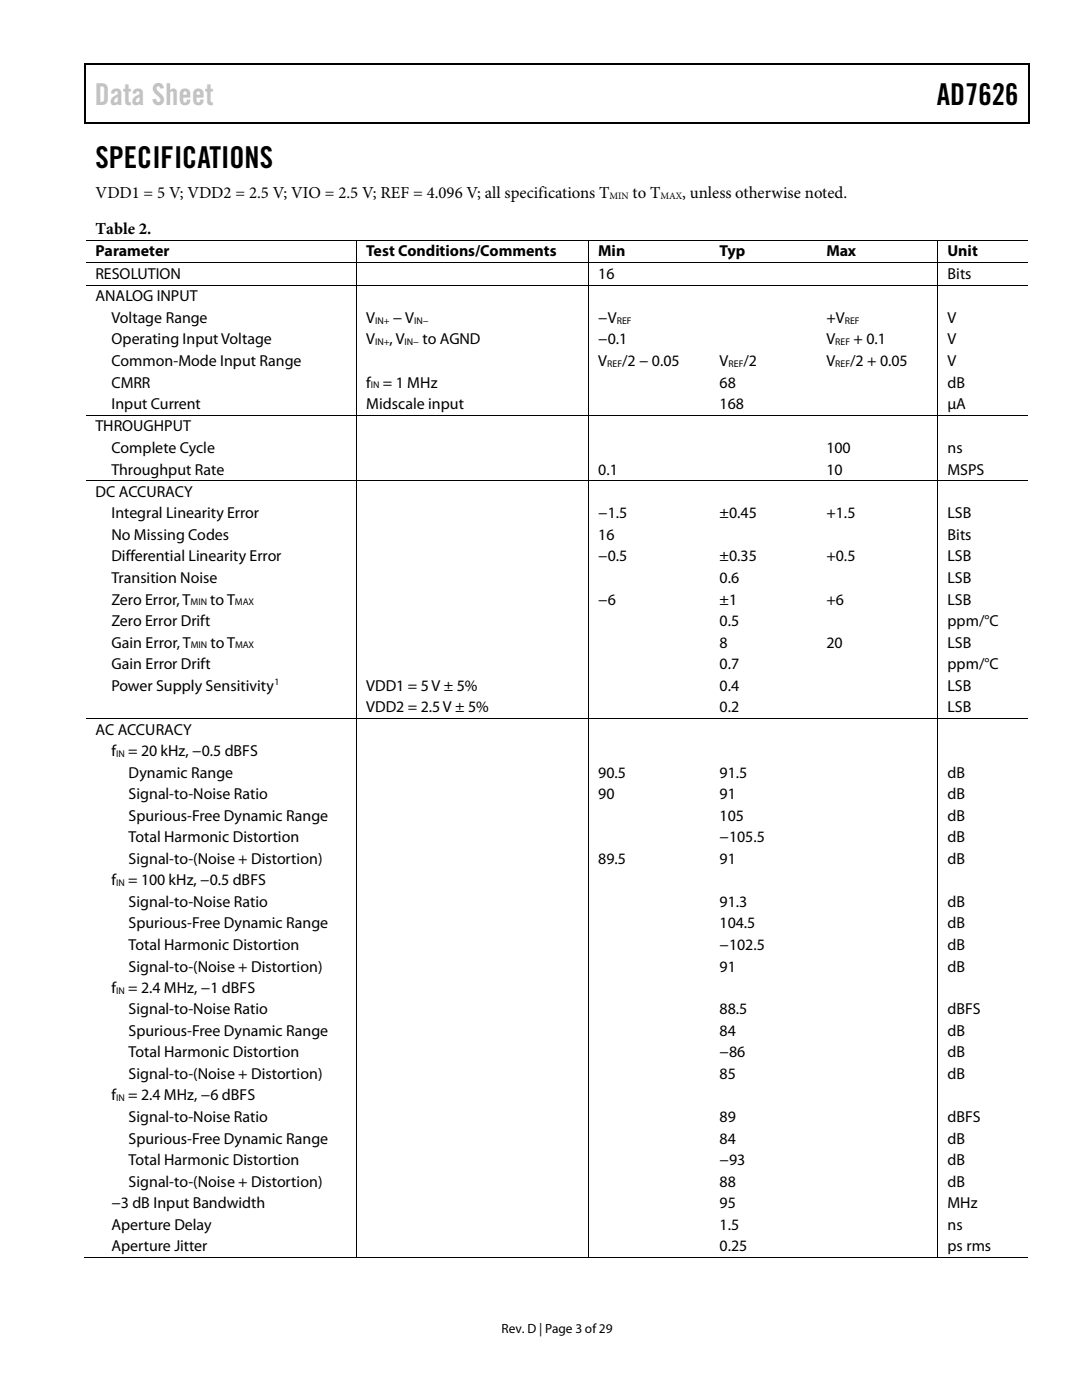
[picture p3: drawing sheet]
<svg xmlns="http://www.w3.org/2000/svg" width="216mm" height="279mm" viewBox="0 0 216 279" stroke-linecap="round" stroke-linejoin="round" font-family="sans-serif">
<defs><g id="words">
<text font-size="6" fill="#c1c1c1" x="18.9" y="20.9">Data Sheet</text>
<g font-size="6">
<text x="186.9" y="20.9">AD7626</text>
<text x="19" y="33.6">SPECIFICATIONS</text>
</g>
<g font-size="3.3">
<text x="19" y="39.5">VDD1 = 5 V; VDD2 = 2.5 V; VIO = 2.5 V; REF = 4.096 V; all specifications T</text>
<text x="126.2" y="39.5">to T</text>
<text x="136.1" y="39.5">, unless otherwise noted.</text>
<text x="19" y="46.7">Table 2.</text>
</g>
<g font-size="3.2">
<text x="19" y="51.2">Parameter</text>
<text x="73.1" y="51.2">Test Conditions/Comments</text>
<text x="119.4" y="51.2">Min</text>
<text x="143.6" y="51.2">Typ</text>
<text x="164.9" y="51.2">Max</text>
<text x="189.1" y="51.2">Unit</text>
<text x="19" y="55.7">RESOLUTION</text>
<text x="119.4" y="55.7">16</text>
<text x="189.1" y="55.7">Bits</text>
<text x="19" y="60.2">ANALOG INPUT</text>
<text x="22.2" y="64.4">Voltage Range</text>
<text x="73.1" y="64.4">V</text>
<text x="78.4" y="64.4">− V</text>
<text x="119.4" y="64.4">−V</text>
<text x="164.9" y="64.4">+V</text>
<text x="189.1" y="64.4">V</text>
<text x="22.2" y="68.7">Operating Input Voltage</text>
<text x="73.1" y="68.7">V</text>
<text x="77.7" y="68.7">, V</text>
<text x="84.3" y="68.7">to AGND</text>
<text x="119.4" y="68.7">−0.1</text>
<text x="164.9" y="68.7">V</text>
<text x="170.3" y="68.7">+ 0.1</text>
<text x="189.1" y="68.7">V</text>
<text x="22.2" y="73">Common-Mode Input Range</text>
<text x="22.2" y="77.3">CMRR</text>
<text x="73.1" y="77.3">f</text>
<text x="76.4" y="77.3">= 1 MHz</text>
<text x="119.4" y="73">V</text>
<text x="124.1" y="73">/2 − 0.05</text>
<text x="143.6" y="73">V</text>
<text x="143.6" y="77.3">68</text>
<text x="148.3" y="73">/2</text>
<text x="164.9" y="73">V</text>
<text x="169.6" y="73">/2 + 0.05</text>
<text x="189.1" y="73">V</text>
<text x="189.1" y="77.3">dB</text>
<text x="22.2" y="81.6">Input Current</text>
<text x="73.1" y="81.6">Midscale input</text>
<text x="143.6" y="81.6">168</text>
<text x="189.1" y="81.6">µA</text>
<text x="19" y="86.1">THROUGHPUT</text>
<text x="22.2" y="90.4">Complete Cycle</text>
<text x="22.2" y="94.7">Throughput Rate</text>
<text x="119.4" y="94.7">0.1</text>
<text x="164.9" y="94.7">10</text>
<text x="164.9" y="90.4">100</text>
<text x="189.1" y="94.7">MSPS</text>
<text x="189.1" y="90.4">ns</text>
<text x="19" y="99.2">DC ACCURACY</text>
<text x="22.2" y="103.5">Integral Linearity Error</text>
<text x="22.2" y="107.8">No Missing Codes</text>
<text x="119.4" y="103.5">−1.5</text>
<text x="119.4" y="107.8">16</text>
<text x="143.6" y="103.5">±0.45</text>
<text x="164.9" y="103.5">+1.5</text>
<text x="189.1" y="107.8">Bits</text>
<text x="189.1" y="103.5">LSB</text>
<text x="22.2" y="112.1">Differential Linearity Error</text>
<text x="119.4" y="112.1">−0.5</text>
<text x="143.6" y="112.1">±0.35</text>
<text x="164.9" y="112.1">+0.5</text>
<text x="189.1" y="112.1">LSB</text>
<text x="22.2" y="116.3">Transition Noise</text>
<text x="143.6" y="116.3">0.6</text>
<text x="189.1" y="116.3">LSB</text>
<text x="22.2" y="120.7">Zero Error, T</text>
<text x="22.2" y="124.9">Zero Error Drift</text>
<text x="42" y="120.7">to T</text>
<text x="119.4" y="120.7">−6</text>
<text x="143.6" y="124.9">0.5</text>
<text x="143.6" y="120.7">±1</text>
<text x="164.9" y="120.7">+6</text>
<text x="189.1" y="124.9">ppm/°C</text>
<text x="189.1" y="120.7">LSB</text>
<text x="22.2" y="129.2">Gain Error, T</text>
<text x="42" y="129.2">to T</text>
<text x="143.6" y="129.2">8</text>
<text x="164.9" y="129.2">20</text>
<text x="189.1" y="129.2">LSB</text>
<text x="22.2" y="133.5">Gain Error Drift</text>
<text x="22.2" y="137.8">Power Supply Sensitivity</text>
<text x="73.1" y="137.8">VDD1 = 5 V ± 5%</text>
<text x="143.6" y="137.8">0.4</text>
<text x="143.6" y="133.5">0.7</text>
<text x="189.1" y="137.8">LSB</text>
<text x="189.1" y="133.5">ppm/°C</text>
<text x="73.1" y="142.1">VDD2 = 2.5 V ± 5%</text>
<text x="143.6" y="142.1">0.2</text>
<text x="189.1" y="142.1">LSB</text>
<text x="19" y="146.6">AC ACCURACY</text>
<text x="22.2" y="150.9">f</text>
<text x="25.6" y="150.9">= 20 kHz, −0.5 dBFS</text>
<text x="25.7" y="155.2">Dynamic Range</text>
<text x="119.4" y="155.2">90.5</text>
<text x="143.6" y="155.2">91.5</text>
<text x="189.1" y="155.2">dB</text>
<text x="25.7" y="159.5">Signal-to-Noise Ratio</text>
<text x="119.4" y="159.5">90</text>
<text x="143.6" y="159.5">91</text>
<text x="189.1" y="159.5">dB</text>
<text x="25.7" y="163.8">Spurious-Free Dynamic Range</text>
<text x="143.6" y="163.8">105</text>
<text x="189.1" y="163.8">dB</text>
<text x="25.7" y="168.1">Total Harmonic Distortion</text>
<text x="25.7" y="172.4">Signal-to-(Noise + Distortion)</text>
<text x="119.4" y="172.4">89.5</text>
<text x="143.6" y="168.1">−105.5</text>
<text x="143.6" y="172.4">91</text>
<text x="189.1" y="168.1">dB</text>
<text x="189.1" y="172.4">dB</text>
<text x="22.2" y="176.7">f</text>
<text x="25.6" y="176.7">= 100 kHz, −0.5 dBFS</text>
<text x="25.7" y="181">Signal-to-Noise Ratio</text>
<text x="25.7" y="185.3">Spurious-Free Dynamic Range</text>
<text x="143.6" y="185.3">104.5</text>
<text x="143.6" y="181">91.3</text>
<text x="189.1" y="185.3">dB</text>
<text x="189.1" y="181">dB</text>
<text x="25.7" y="189.6">Total Harmonic Distortion</text>
<text x="143.6" y="189.6">−102.5</text>
<text x="189.1" y="189.6">dB</text>
<text x="25.7" y="193.9">Signal-to-(Noise + Distortion)</text>
<text x="143.6" y="193.9">91</text>
<text x="189.1" y="193.9">dB</text>
<text x="22.2" y="198.2">f</text>
<text x="25.6" y="198.2">= 2.4 MHz, −1 dBFS</text>
<text x="25.7" y="202.4">Signal-to-Noise Ratio</text>
<text x="143.6" y="202.4">88.5</text>
<text x="189.1" y="202.4">dBFS</text>
<text x="25.7" y="206.8">Spurious-Free Dynamic Range</text>
<text x="143.6" y="206.8">84</text>
<text x="189.1" y="206.8">dB</text>
<text x="25.7" y="211">Total Harmonic Distortion</text>
<text x="25.7" y="215.3">Signal-to-(Noise + Distortion)</text>
<text x="143.6" y="211">−86</text>
<text x="143.6" y="215.3">85</text>
<text x="189.1" y="211">dB</text>
<text x="189.1" y="215.3">dB</text>
<text x="22.2" y="219.6">f</text>
<text x="25.6" y="219.6">= 2.4 MHz, −6 dBFS</text>
<text x="25.7" y="223.9">Signal-to-Noise Ratio</text>
<text x="143.6" y="223.9">89</text>
<text x="189.1" y="223.9">dBFS</text>
<text x="25.7" y="228.2">Spurious-Free Dynamic Range</text>
<text x="25.7" y="232.5">Total Harmonic Distortion</text>
<text x="143.6" y="228.2">84</text>
<text x="143.6" y="232.5">−93</text>
<text x="189.1" y="228.2">dB</text>
<text x="189.1" y="232.5">dB</text>
<text x="25.7" y="236.8">Signal-to-(Noise + Distortion)</text>
<text x="143.6" y="236.8">88</text>
<text x="189.1" y="236.8">dB</text>
<text x="22.2" y="241.1">−3 dB Input Bandwidth</text>
<text x="22.2" y="245.4">Aperture Delay</text>
<text x="143.6" y="245.4">1.5</text>
<text x="143.6" y="241.1">95</text>
<text x="189.1" y="245.4">ns</text>
<text x="189.1" y="241.1">MHz</text>
<text x="22.2" y="249.7">Aperture Jitter</text>
<text x="143.6" y="249.7">0.25</text>
<text x="189.1" y="249.7">ps rms</text>
</g>
<text font-size="2.7" x="100.1" y="266">Rev. D | Page 3 of29</text>
<g font-size="1.9">
<text x="121.6" y="39.7">MIN</text>
<text x="131.8" y="39.7">MAX</text>
<text x="74.8" y="64.6">IN+</text>
<text x="82.6" y="64.6">IN−</text>
<text x="123.1" y="64.6">REF</text>
<text x="168.6" y="64.6">REF</text>
<text x="74.8" y="68.9">IN+</text>
<text x="80.7" y="68.9">IN−</text>
<text x="166.7" y="68.9">REF</text>
<text x="74" y="77.5">IN</text>
<text x="121.2" y="73.2">REF</text>
<text x="145.4" y="73.2">REF</text>
<text x="166.7" y="73.2">REF</text>
<text x="38" y="120.8">MIN</text>
<text x="46.9" y="120.8">MAX</text>
<text x="38.1" y="129.4">MIN</text>
<text x="46.9" y="129.4">MAX</text>
<text x="54.8" y="136.8">1</text>
<text x="23.2" y="151.1">IN</text>
<text x="23.2" y="176.9">IN</text>
<text x="23.2" y="198.3">IN</text>
<text x="23.2" y="219.8">IN</text>
</g>
</g></defs>
<g fill="#000">
<path d="M16.9 12.7h.2v1h-.2zM16.9 12.7h.2v.3h-.2zM82.5 12.7h.3v.3h-.3zM205.1 12.7h.3v1h-.3zM205.1 12.7h.3v.3h-.3zM16.9 24.4h.2v.2h-.2zM82.3 24.4h.2v.2h-.2zM205.1 24.4h.3v.2h-.3zM71.1 47.8h.1v.2h-.1zM71.1 52.4h.1v.1h-.1zM71.1 56.9h.1v.1h-.1zM117.4 47.8h.2v.2h-.2z"/>
<path d="M117.4 52.4h.2v.1h-.2zM117.4 56.9h.2v.1h-.2zM141.7 47.8h.2v.2h-.2zM141.7 52.4h.2v.1h-.2zM141.7 56.9h.2v.1h-.2zM163 47.8h.2v.2h-.2zM163 52.4h.2v.1h-.2zM163 56.9h.2v.1h-.2zM187.1 47.8h.1v.2h-.1zM187.1 52.4h.1v.1h-.1zM187.1 56.9h.1v.1h-.1zM71.1 82.8h.1v.2h-.1z"/>
<path d="M71.1 95.8h.1v.2h-.1zM117.4 82.8h.2v.2h-.2zM117.4 95.8h.2v.2h-.2zM141.7 82.8h.2v.2h-.2zM141.7 95.8h.2v.2h-.2zM163 82.8h.2v.2h-.2zM163 95.8h.2v.2h-.2zM187.1 82.8h.1v.2h-.1zM187.1 95.8h.1v.2h-.1zM71.1 143.3h.1v.2h-.1zM117.4 143.3h.2v.2h-.2zM141.7 143.3h.2v.2h-.2z"/>
<path d="M163 143.3h.2v.2h-.2zM187.1 143.3h.1v.2h-.1zM71.1 250.9h.1v.2h-.1zM117.4 250.9h.2v.2h-.2zM141.4 250.9h.2v.2h-.2zM162.7 250.9h.2v.2h-.2zM187.1 250.9h.1v.2h-.1z"/>
</g>
<path d="M17 13.7v10.7M17.1 12.8h65.4M82.8 12.8h122.3M205.2 13.7v10.7M17.1 24.5h188" fill="none" stroke="#000" stroke-width=".25"/>
<g fill="none" stroke="#000" stroke-width=".2">
<path d="M17.1 47.9h54M17.1 52.5h54M17.1 56.9h54M71.2 48v4.4M71.2 52.5v4.4M71.2 57v25.8M71.2 47.9h46.2M71.2 52.5h46.2M71.2 56.9h46.2M117.5 48v4.4M117.5 52.5v4.4M117.5 57v25.8"/>
<path d="M117.6 47.9h24.1M117.6 52.5h24.1M117.6 56.9h24.1M141.9 47.9h21.1M141.9 52.5h21.1M141.9 56.9h21.1M163.2 47.9h23.9M163.2 52.5h23.9M163.2 56.9h23.9M187.2 48v4.4M187.2 52.5v4.4M187.2 57v25.8"/>
<path d="M187.2 47.9h17.9M187.2 52.5h17.9M187.2 56.9h17.9M17.1 82.9h54M17.1 95.9h54M71.2 83v12.8M71.2 96v47.3M71.2 82.9h46.2M71.2 95.9h46.2M117.5 83v12.8M117.5 96v47.3M117.6 82.9h24.1"/>
<path d="M117.6 95.9h24.1M141.9 82.9h21.1M141.9 95.9h21.1M163.2 82.9h23.9M163.2 95.9h23.9M187.2 83v12.8M187.2 96v47.3M187.2 82.9h17.9M187.2 95.9h17.9M17.1 143.4h54M71.2 143.5v107.4M71.2 143.4h46.2"/>
<path d="M117.5 143.5v107.4M117.6 143.4h24.1M141.9 143.4h21.1M163.2 143.4h23.9M187.2 143.5v107.4M187.2 143.4h17.9M16.9 251h54.2M71.2 251h46.2M117.6 251h69.5M187.2 251h17.9"/>
</g>
<use href="#words"/>
</svg>
